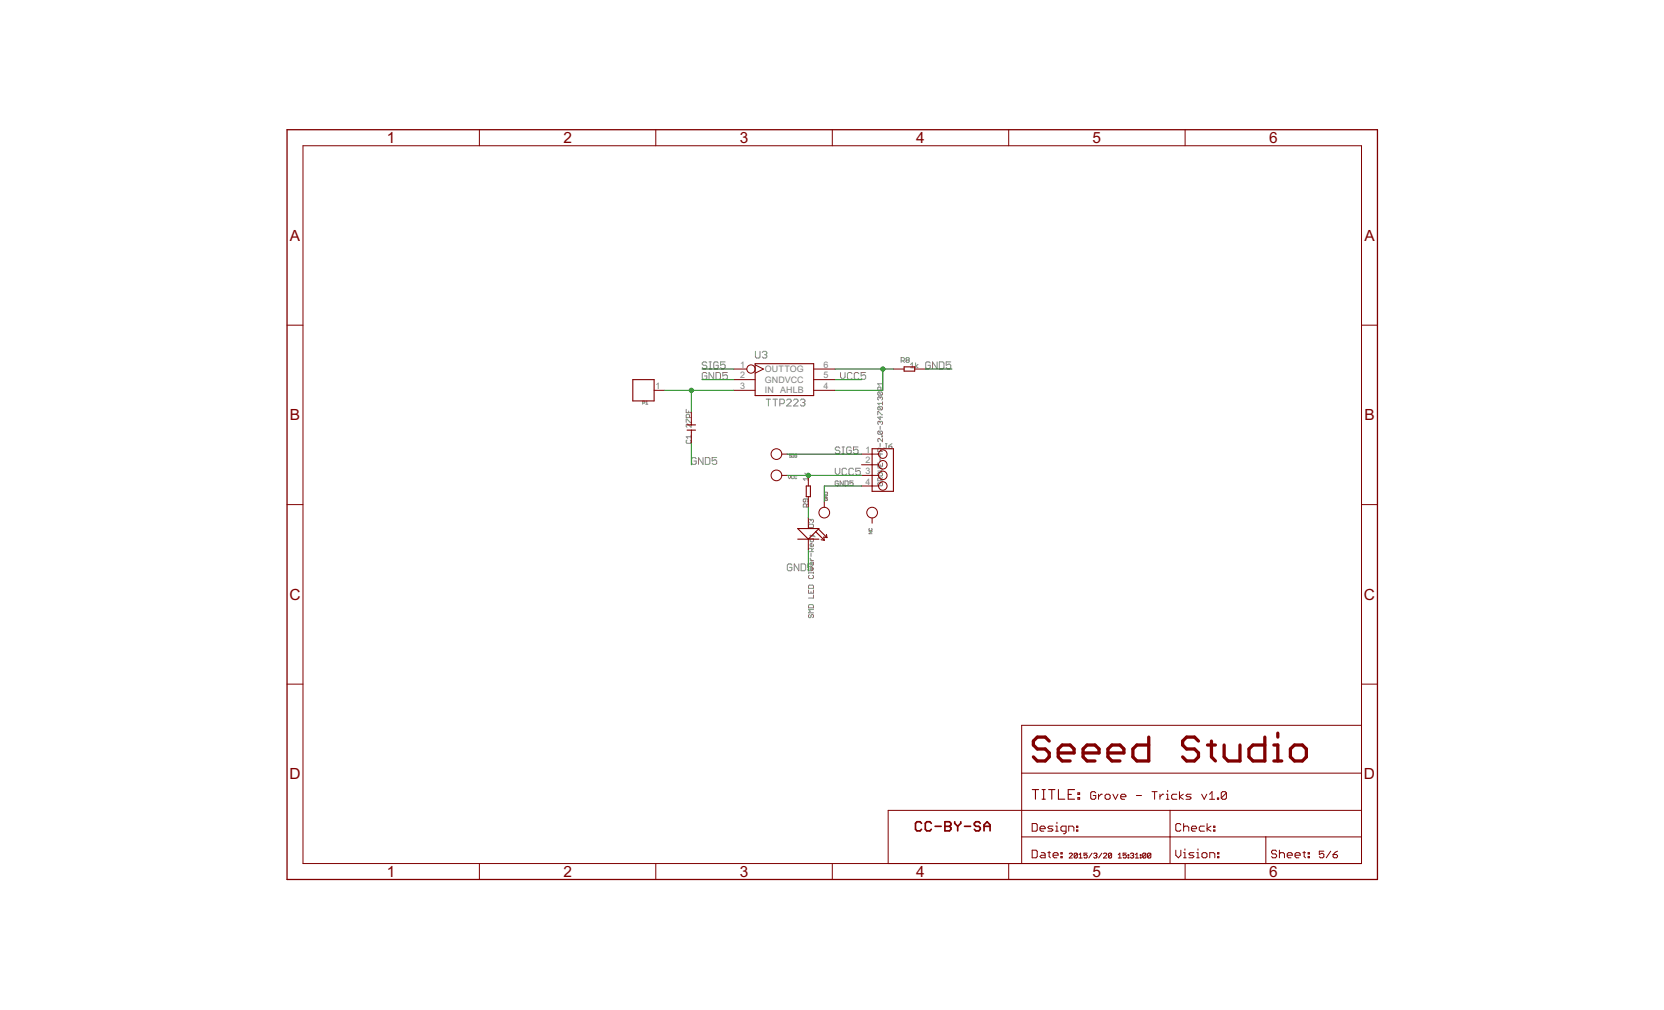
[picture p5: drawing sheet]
<svg xmlns="http://www.w3.org/2000/svg" width="356mm" height="216mm" viewBox="0 0 356 216" stroke-linecap="round" stroke-linejoin="round" font-family="sans-serif">
<defs><g id="words">
<g font-size="3.7" fill="#800000">
<text x="82.7" y="30.6">1</text>
<text x="120.4" y="30.6">2</text>
<text x="158.1" y="30.6">3</text>
<text x="195.8" y="30.6">4</text>
<text x="233.5" y="30.6">5</text>
<text x="271.2" y="30.6">6</text>
<text x="61.9" y="51.5">A</text>
<text x="291.6" y="51.5">A</text>
<text x="61.9" y="89.9">B</text>
<text x="291.6" y="89.9">B</text>
<text x="61.9" y="128.2">C</text>
<text x="291.5" y="128.2">C</text>
<text x="61.9" y="166.6">D</text>
<text x="291.5" y="166.6">D</text>
<text x="82.7" y="187.5">1</text>
<text x="120.4" y="187.5">2</text>
<text x="158.1" y="187.5">3</text>
<text x="195.8" y="187.5">4</text>
<text x="233.5" y="187.5">5</text>
<text x="271.2" y="187.5">6</text>
</g>
<g font-size="2.1" fill="#808080">
<text x="140.1" y="83.1">1</text>
<text x="158.2" y="78.6">1</text>
<text x="158.2" y="80.8">2</text>
<text x="158.2" y="83.1">3</text>
<text x="163.5" y="79.6">OUTTOG</text>
<text x="163.5" y="81.8">GNDVCC</text>
<text x="176" y="78.6">6</text>
<text x="176" y="80.8">5</text>
<text x="176" y="83.1">4</text>
<text x="163.5" y="84.1">IN AHLB</text>
<text x="185" y="96.8">1</text>
<text x="185" y="99">2</text>
<text x="185" y="101.3">3</text>
<text x="185" y="103.6">4</text>
</g>
</g></defs>
<g fill="none" stroke="#808080" stroke-width=".21">
<path d="M151 77.6l-.2-.2h-.5l-.2 .2v.3l.2 .2h.5l.2 .2-.2 .5h-.5l-.2-.2M151 79.9l-.2-.3h-.5l-.2 .3v1l.2 .2h.5l.2-.2v-.5h-.4M151.5 77.4h.5M151.5 78.8h.5M151.8 77.4v1.4M152.5 79.6v1.5l-1-1.5v1.5M153 79.6h.7l.3 .3v1l-.3 .2h-.7zM153.5 77.6l-.3-.2h-.4l-.3 .2v1l.3 .2h.4l.3-.2v-.5h-.5M155 77.4h-1v.7l.5-.2 .5 .2v.5l-.3 .2h-.5l-.2-.2M155.4 79.6h-.9v.8l.5-.3h.2l.2 .3v.5l-.2 .2h-.5l-.2-.2M161.4 75.1v1.2l.3 .2h.5l.2-.2v-1.2M162.9 75.3l.3-.2h.4l.3 .2-.3 .5"/>
<path d="M163.4 75.8h.2M163.6 75.8l.3 .3v.2l-.3 .2h-.4l-.3-.2M179.6 79.6v1l.5 .5 .5-.5v-1M182.1 79.9l-.3-.3h-.5l-.2 .3v1l.2 .2h.5l.3-.2M183.5 79.9l-.2-.3h-.5l-.2 .3v1l.2 .2h.5l.2-.2M185 79.6h-1v.8l.5-.3h.3l.2 .3v.5l-.2 .2h-.5l-.3-.2M192.6 77.1h.5l.2-.1v-.4l-.2-.2h-.5v1.1M192.9 77.1l.4 .4M193.8 77l-.2-.2 .2-.4h.3l.2 .2-.2 .4M193.8 77l-.2 .1 .2 .4h.3l.2-.2-.2-.3M193.8 77h.3M194.6 77.9l.4-.3v1"/>
<path d="M194.6 78.6h.7M195.7 77.6v1M196.2 77.9l-.5 .4 .5 .3M198.8 77.6l-.3-.2h-.4l-.3 .2v1l.3 .2h.4l.3-.2v-.5h-.5M200.3 77.4v1.4l-1-1.4v1.4M200.7 77.4h.8l.2 .2v1l-.2 .2h-.8zM203.2 77.4h-1v.7l.5-.2h.2l.3 .2v.5l-.3 .2h-.4l-.3-.2M137.3 86.2h.4l.1-.3-.5-.2v.7M138 86l.2-.3v.7M138 86.4h.5M146.6 87.5v.7h1.1M146.6 90.3v-.7l1.1 .7"/>
<path d="M146.8 94.1l-.2 .1 .2 .6h.7l.2-.2v-.4l-.2-.1M147.2 87.9v.3M147.3 89.3v-.6l-.1-.1h-.4l-.2 .1v.6h1.1M147.7 90.7v.6l-.7-.6-.4 .1v.4l.2 .1M147.7 93v.7M147.7 93.4h-1.1l.4 .3M148.8 98.1l-.3-.3h-.5l-.2 .3v.9l.2 .3h.5l.3-.3v-.4h-.5M150.2 97.8v1.5l-.9-1.5v1.5M150.7 97.8h.8l.2 .3v.9l-.2 .3h-.8zM153.2 97.8h-1v.8l.5-.3h.2l.3 .3v.4l-.3 .3h-.5l-.2-.3M163.7 85.3h1M164.2 85.3v1.5"/>
<path d="M165.2 85.3h1M165.7 85.3v1.5M166.6 86.3h.8l.2-.3v-.4l-.2-.3h-.8v1.5M168.1 85.6l.3-.3h.4l.3 .3v.2l-1 1h1M169.2 97.2l-.4-.1-.1 .2 .3 .1 .2 .3h-.5M169.4 97.1h.2M169.4 97.8h.2M169.5 97.1v.7M169.6 85.6l.2-.3h.5l.2 .3v.2l-.9 1h.9M170.3 97.2h-.5l.1 .6 .4-.1v-.3h-.2M171 85.6l.3-.3h.5l.2 .3v.2l-.2 .2M171.5 86h.3"/>
<path d="M171.8 86l.2 .3v.2l-.2 .3h-.5l-.3-.3M179.5 95.8l-.3-.3h-.5l-.2 .5 .2 .3h.5l.3 .2v.3l-.3 .2h-.5l-.2-.2M180 95.5h.4M180 97h.4M180.2 95.5v1.5M181.9 95.8l-.2-.3h-.5l-.3 .3v1l.3 .2h.5l.2-.2v-.5h-.5M183.4 95.5h-1v.8l.5-.3h.2l.3 .3v.5l-.3 .2h-.5l-.2-.2M187.6 88.7v-.7l1 .7M187.6 99v.7h1v-.7M187.7 83.8l-.1 .2v.3l.1 .2h.7M187.7 86.9l-.1 .2v.3l.1 .2h.7M187.7 92.2l-.1 .1v.4l.1 .1h.7"/>
<path d="M187.7 83.8h.7l.2 .2v.3l-.2 .2M187.7 86.9h.7l.2 .2v.3l-.2 .2M187.7 92.2h.7l.2 .1v.4l-.2 .1M187.7 92.2l.7 .6M187.7 86.9l.7 .7M187.7 83.8l.7 .7M188.1 85l-.2-.2-.3 .2v.3l.1 .2M188.1 90.2l-.2-.1-.3 .1 .1 .6M188.1 85l.2-.2 .3 .2v.3l-.2 .2M188.1 90.2l.2-.1 .3 .1-.2 .6M188.1 85v.2M188.1 89v.7l-.5-.5h1"/>
<path d="M188.1 90.2v.2M188.1 91.1v.7M188.1 94.8v.7M188.1 96.9v.7l-.5-.6h1M188.1 97.9v.7M188.1 99.3v.4M188.3 83.4v-.5l-.2-.2h-.4l-.1 .2v.5h1M188.3 96.5v-.5l-.2-.2h-.4l-.1 .2v.5h1M188.4 93.2h.2v.2h-.2zM188.6 93.7v.7l-.7-.7-.3 .2v.4l.1 .1M188.6 81.7v.7M188.6 85.9v.7"/>
<path d="M188.6 86.2h-1l.3 .4M188.6 82h-1l.3 .4M189.2 94.8h.4M189.4 94.8v.9l-.2 .2-.3-.2M189.9 95.4h.6l.1 .3-.1 .2h-.4l-.2-.2zM190.6 94.8l-.7 .6M168.5 101.6v.5l.2 .2 .2-.2v-.5M169.6 101.8l-.1-.2-.3 .2 .1 .5 .3-.1M170.3 101.8l-.1-.2-.4 .2 .1 .5 .4-.1M171.7 101.6h1M172 101.1l.3 .5 .4-.5M172.2 106.7v.5l-.2 .1-.3-.1v-.4l.1-.1h.7l.2 .1v.4l-.2 .1"/>
<path d="M172.3 108.4v-.5l-.1-.2h-.4l-.1 .2v.5h1M172.7 102.4h-1l.3 .3M172.7 102v.7M172.7 107.7l-.4 .3M172.8 115.1h1v.6l-.5 .1-.2-.1v-.6M173 112.1h.7l.1 .1v.6h-1v-.6zM173.1 114.4h.2v.2h-.2zM173.1 119.3l.4 .5M173.1 119.8h.7M173.3 111.2l-.2-.2-.3 .2v.3l.2 .2M173.3 111.2v.2M173.3 118.3v.7"/>
<path d="M173.3 111.2l.2-.2 .3 .2v.3l-.1 .2M173.5 117.9v-.5l-.2-.2h-.3l-.2 .2v.5h1M173.7 114.4h.1v.2h-.1zM173.8 116.4v.3l-.1 .2h-.4l-.2-.2v-.3l.4-.2v.7M173.8 117.2l-.3 .4M173.8 114.4l.4 .4M176.2 105.9h.6l-.6 .4h.6M176.3 106.6v.4l.5-.1-.1-.3h-.2v.2M176.3 105.2h.4l.1 .5h-.6zM178.5 100.1v1l.5 .5 .5-.5v-1M179.2 103l-.2-.2h-.4l-.1 .2v.7l.1 .1h.4l.2-.1v-.4h-.4M180.2 102.8v1l-.7-1v1"/>
<path d="M180.6 102.8h.5l.2 .2v.7l-.2 .1h-.5zM180.9 100.3l-.2-.2h-.5l-.2 .2v1l.2 .3h.5l.2-.3M182.3 102.8h-.7v.5l.4-.2 .3 .2v.4l-.2 .1h-.3l-.2-.1M182.4 100.3l-.2-.2h-.5l-.3 .2v1l.3 .3h.5l.2-.3M183.9 100.1h-1v.7l.5-.2h.2l.3 .2v.5l-.3 .3h-.5l-.2-.3M185.7 113.6h.7l-.7 .5h.7M185.8 113v.4h.4v-.4M187.6 100h.7l.3 .4-.3 .3h-.7M187.7 103.1l-.1 .2v.4l.1 .1h.7l.2-.1v-.4l-.2-.2h-.3v.4M187.7 101h.7l.2 .6-.2 .1h-.7l-.1-.1zM188.3 102.8v-.5l-.2-.2h-.4l-.1 .2v.5h1M188.6 102.1l-.3 .3"/>
<path d="M169.2 120.8l-.2-.3h-.5l-.2 .3v1l.2 .2h.5l.2-.2v-.5h-.5M170.7 120.5v1.5l-1-1.5v1.5M171.2 120.5h.7l.3 .3v1l-.3 .2h-.7zM172.8 126.1v.7h1v-.7M173 131.3l-.2 .2v.4l.2 .1 .3-.1 .2-.6 .3 .2v.4l-.1 .1M173 123l-.2 .1 .2 .6h.7l.1-.2v-.4l-.1-.1M173 125.1h.7l.1 .1v.6h-1v-.6zM173 129.2h.7l.1 .2v.5h-1v-.5zM173.3 126.5v.3M173.5 120.2v.5l.2 .2 .1-.2v-.5h-.5l-.2 .2v.3M173.6 120.5h-.9v.8l.4-.3h.3l.2 .3v.5l-.2 .2h-.5l-.2-.2M173.8 122.4h-1v.2"/>
<path d="M173.8 121.4v.4l-.1 .1h-.4l-.2-.1v-.4l.4-.2v.7M173.8 122.3v.3M173.8 127.2v.6h-1M173.8 130.3h-1l.3 .3-.3 .4h1"/>
</g>
<g fill="none" stroke="#800000" stroke-width=".23">
<path d="M161.4 77.7h12.5v6.9h-12.5zM193.2 78.4h2.3v.9h-2.3zM135.2 81.2h4.6v4.5h-4.6zM146.8 91.9h1.8M146.8 90.8h1.8M186.4 95.9h4.5v9.1h-4.5zM170.5 113h4.5l-2.3 2.3zM170.5 115.3h4.5M172.3 103.9h.9v2.3h-.9zM174.3 113.7l1.8 1.8M174.9 113.1l1.8 1.8M175.5 115.4l.6 .1"/>
<path d="M176.6 114.2l.1 .7M176.7 114.9l-.7-.1 .1 .7M220.6 168.8h1.4M221.3 168.8v2M222.7 168.8h.7M222.7 170.8h.7M223 168.8v2M224.1 168.8h1.3M224.8 168.8v2M226.2 168.8v2h1.3M228.3 169.8h.7M229.6 168.8h-1.3v2h1.3"/>
<path d="M230.4 170.5h.3v.3h-.3zM230.4 169.5h.3v.3h-.3z"/>
</g>
<g fill="none" stroke="#800000" stroke-width=".21">
<path d="M64.7 31.2h226.3v153.4h-226.3zM102.4 27.7v3.5M140.1 27.7v3.5M177.9 27.7v3.5M215.6 27.7v3.5M253.3 27.7v3.5M61.3 69.5h3.4M156.8 78.9h2.8M161.4 78l1.8 .9-1.8 .9M173.9 78.9h4.5M190.9 78.9h2.3M195.5 78.9h2.2"/>
<path d="M291 69.5h3.4M139.8 83.4h2.2M147.7 88v2.8M147.7 91.9v2.9M156.8 81.2h4.6M156.8 83.4h4.6M167 97.1h1.2M173.9 81.2h4.5M173.9 83.4h4.5M184.1 97.1h3.6M184.1 99.4h3.6M61.3 107.9h3.4"/>
<path d="M167 101.6h1.2M172.7 101.6v2.3M172.7 106.2v2.2M172.7 110.7v2.3M172.7 115.3v2.2M176.1 107.3v1.1M184.1 101.6h3.6M184.1 103.9h3.6M186.4 110.7v1.1M291 107.9h3.4M61.3 146.2h3.4M291 155h-72.7v29.6"/>
<path d="M291 146.2h3.4M218.2 173.2h-28.4v11.4M218.3 178.9h72.7M218.3 173.2h72.7M218.3 165.3h72.7M220.6 176h.8l.3 .3v1.1l-.3 .3h-.8zM222.2 177.1h1.2v-.2l-.3-.3h-.6l-.3 .3v.5l.3 .3h.6M225 176.6h-.8l-.3 .3 .3 .2h.5l.3 .3-.3 .3h-.8M225.6 177.7h.5M225.6 176.6h.3v1.1M225.9 175.8v.2M227.8 177.7h-.8l-.3-.3v-.5l.3-.3h.8v1.3l-.3 .3h-.2"/>
<path d="M228.4 177.7v-1.1h.8l.3 .3v.8M230.1 177.4h.2v.3h-.2zM230.1 176.6h.2v.3h-.2zM234.2 169.5l-.3-.3h-.5l-.3 .3v1.1l.3 .3h.5l.3-.3v-.5h-.6M234.8 169.8v1.1M235.6 169.8h-.3l-.5 .5M236.2 170.1l.2-.3h.6l.2 .3v.5l-.2 .3h-.6l-.2-.3zM237.8 169.8l.6 1.1 .5-1.1M239.5 170.3h1.1v-.2l-.3-.3h-.5l-.3 .3v.5l.3 .3h.5M242.8 170.1h1.1M246.2 169.2h1.1M246.7 169.2v1.7"/>
<path d="M247.9 169.8v1.1M248.7 169.8h-.3l-.5 .5M249.3 170.9h.5M249.3 169.8h.2v1.1M249.5 169v.2M250 173.2v11.4M251.5 169.8h-.8l-.3 .3v.5l.3 .3h.8M252.1 169.2v1.7M252.3 176.3l-.2-.3h-.6l-.2 .3v1.1l.2 .3h.6l.2-.3M252.9 169.8l-.8 .5 .8 .6M252.9 176.9l.3-.3h.6l.2 .3v.8M252.9 176v1.7"/>
<path d="M254.6 169.8h-.9l-.3 .3 .3 .2h.6l.3 .3-.3 .3h-.9M254.6 177.1h1.1v-.2l-.3-.3h-.5l-.3 .3v.5l.3 .3h.5M256.8 169.8l.5 1.1 .6-1.1M257.4 176.6h-.8l-.3 .3v.5l.3 .3h.8M258 176v1.7M258.5 170.9h1.1M258.5 169.8l.5-.6v1.7M258.8 176.6l-.8 .5 .8 .6M259.4 177.4h.2v.3h-.2zM259.4 176.6h.2v.3h-.2zM260.2 170.6h.2v.3h-.2zM262.1 169.5l-.3-.3h-.5l-.3 .3v1.1"/>
<path d="M262.1 169.5v1.1l-.3 .3h-.5l-.3-.3M262.1 169.5l-1.1 1.1M270.5 178.9v5.7M102.4 184.6v3.4M140.1 184.6v3.4M177.9 184.6v3.4M215.6 184.6v3.4M220.6 181.7h.8l.3 .3v1.1l-.3 .3h-.8zM222.5 182.3h.6l.3 .2v.9h-.9l-.3-.3 .3-.3h.9M223.9 182.3h.6M224.2 182v1.1l.3 .3M225 182.8h1.1v-.3l-.2-.2h-.6l-.3 .2v.6l.3 .3h.6"/>
<path d="M226.7 183.1h.3v.3h-.3zM226.7 182.3h.3v.2h-.3zM228.5 182.5l.2-.1h.3l.2 .1-.7 .9h.7M230.2 182.5l-.1-.1h-.4l-.1 .1v.7M230.2 182.5v.7l-.1 .2h-.4l-.1-.2M230.2 182.5l-.6 .7M230.6 183.4h.7M230.6 182.7l.3-.3v1M232.3 182.4h-.7v.5l.6-.2 .1 .2v.3l-.1 .2h-.4l-.2-.2M233.4 182.4l-.7 1M233.7 182.5l.2-.1h.4l.1 .1-.1 .4M234.1 182.9h.2"/>
<path d="M234.3 182.9l.1 .1-.1 .4h-.4l-.2-.2M235.5 182.4l-.7 1M235.8 182.5l.2-.1h.3l.2 .1-.7 .9h.7M237.6 182.5l-.2-.1h-.4l-.1 .1v.7M237.6 182.5v.7l-.2 .2h-.4l-.1-.2M237.6 182.5l-.7 .7M239 183.4h.6M239 182.7l.3-.3v1M240.7 182.4h-.7v.5l.5-.2 .2 .2v.3l-.2 .2h-.3l-.2-.2M241.1 183.2h.1v.2h-.1zM241.1 182.7h.1v.2h-.1zM241.6 182.5l.1-.1h.4l.2 .1-.2 .4"/>
<path d="M241.9 182.9h.2M242.1 182.9l.2 .1-.2 .4h-.4l-.1-.2M242.6 183.4h.7M242.6 182.7l.4-.3v1M243.7 183.2h.1v.2h-.1zM243.7 182.7h.1v.2h-.1zM244.9 182.5l-.2-.1h-.3l-.2 .1v.7M244.9 182.5v.7l-.2 .2h-.3l-.2-.2M244.9 182.5l-.7 .7M245.9 182.5l-.1-.1h-.4l-.2 .1v.7M245.9 182.5v.7l-.1 .2h-.4l-.2-.2M245.9 182.5l-.7 .7"/>
<path d="M251.3 181.7v1.1l.5 .6 .5-.6v-1.1M252.9 183.4h.6M252.9 182.3h.3v1.1M253.2 181.5v.2M253.3 184.6v3.4M255.1 182.3h-.8l-.2 .2 .2 .3h.6l.2 .3-.2 .3h-.8M255.7 183.4h.6M255.7 182.3h.3v1.1M256 181.5v.2M256.9 182.5l.2-.2h.6l.2 .2v.6l-.2 .3h-.6l-.2-.3zM258.5 183.4v-1.1h.8l.3 .2v.9M260.2 182.3h.3v.2h-.3z"/>
<path d="M260.2 183.1h.3v.3h-.3zM272.8 182l-.3-.3h-.5l-.3 .3v.3l.3 .2h.5l.3 .3v.3l-.3 .3h-.5l-.3-.3M273.4 181.7v1.7M273.4 182.5l.3-.2h.5l.3 .2v.9M275.1 182.8h1.1v-.3l-.3-.2h-.5l-.3 .2v.6l.3 .3h.5M276.8 182.8h1.1v-.3l-.3-.2h-.6l-.2 .2v.6l.2 .3h.6M278.4 182.3h.6M278.7 182v1.1l.3 .3M279.5 183.1h.3v.3h-.3zM279.5 182.3h.3v.2h-.3zM282.9 181.9h-1v.8l.5-.3h.3l.2 .3v.4l-.2 .3h-.5l-.3-.3M284.4 181.9l-1 1.5"/>
<path d="M284.9 182.7h.7l.2 .4-.2 .3h-.5l-.2-.3zM285.8 181.9l-.5 .3-.4 .5"/>
<circle cx="160.5" cy="78.9" r=".89"/>
<circle cx="165.9" cy="97.1" r="1.14"/>
<circle cx="188.7" cy="97.1" r=".91"/>
<circle cx="188.7" cy="99.4" r=".91"/>
<circle cx="165.9" cy="101.6" r="1.14"/>
<circle cx="176.1" cy="109.6" r="1.14"/>
<circle cx="186.4" cy="109.6" r="1.14"/>
<circle cx="188.7" cy="103.9" r=".91"/>
<circle cx="188.7" cy="101.6" r=".91"/>
</g>
<g fill="none" stroke="#800000" stroke-width=".7">
<path d="M224.2 158.4l-.8-.8h-1.7l-.9 .8v.9l.9 .8h1.7l.8 .9v.8l-.8 .9h-1.7l-.9-.9M245.5 157.6v5.1h-2.5l-.9-.9v-1.7l.9-.8h2.5M256.1 158.4l-.8-.8h-1.7l-.9 .8v.9l.9 .8h1.7l.8 .9v.8l-.8 .9h-1.7l-.9-.9M258 159.3h1.7M258.9 158.4v3.4l.8 .9M261.6 159.3v2.5l.8 .9h2.6v-3.4M270.3 157.6v5.1h-2.5l-.9-.9v-1.7l.9-.8h2.5M272.2 159.3h.9v3.4M273.1 156.7v.9M226.1 161h3.4v-.9l-.8-.8h-1.7l-.9 .8v1.7l.9 .9h1.7M231.5 161h3.4v-.9l-.9-.8h-1.7l-.8 .8v1.7l.8 .9h1.7M236.8 161h3.4v-.9l-.9-.8h-1.7l-.8 .8v1.7l.8 .9h1.7"/>
<path d="M272.2 162.7h1.7M275.8 160.1l.8-.8h1.7l.9 .8v1.7l-.9 .9h-1.7l-.8-.9z"/>
</g>
<path d="M61.3 27.7h233.1v160.3h-233.1z" fill="none" stroke="#800000" stroke-width=".28"/>
<path d="M196.9 176l-.3-.3h-.6l-.4 .3v1.3l.4 .3h.6l.3-.3M199 176l-.3-.3h-.6l-.4 .3v1.3l.4 .3h.6l.3-.3M199.8 176.6h1.3M201.9 175.7h1l.3 .3v.3l-.3 .3 .3 .4v.3l-.3 .3h-1zM201.9 176.6h1M204 175.7v.3l.7 .6M204.7 176.6v1M205.3 175.7v.3l-.6 .6M206.1 176.6h1.3M209.5 176l-.3-.3h-.7l-.3 .3v.3l.3 .3h.7l.3 .4v.3l-.3 .3h-.7l-.3-.3M210.3 176.6h1.3M210.3 177.6v-1.3l.6-.6 .7 .6v1.3" fill="none" stroke="#800000" stroke-width=".36"/>
<g fill="none" stroke="#008000" stroke-width=".21">
<path d="M150 78.9h6.8M178.4 78.9h12.5M188.7 78.9v4.5h-10.3M197.7 78.9h5.7M142 83.4h14.8M147.7 83.4v4.6M147.7 94.8v4.6M150 81.2h6.8M168.2 97.1h15.9M178.4 81.2h5.7M168.2 101.6h15.9M172.7 108.4v2.3"/>
<path d="M172.7 117.5v4.6M184.1 103.9h-8v3.4"/>
</g>
<g fill="#008000" stroke="#008000" stroke-width=".21">
<circle cx="188.7" cy="78.9" r=".44"/>
<circle cx="147.7" cy="83.4" r=".44"/>
<circle cx="172.7" cy="101.6" r=".44"/>
</g>
<use href="#words"/>
</svg>
